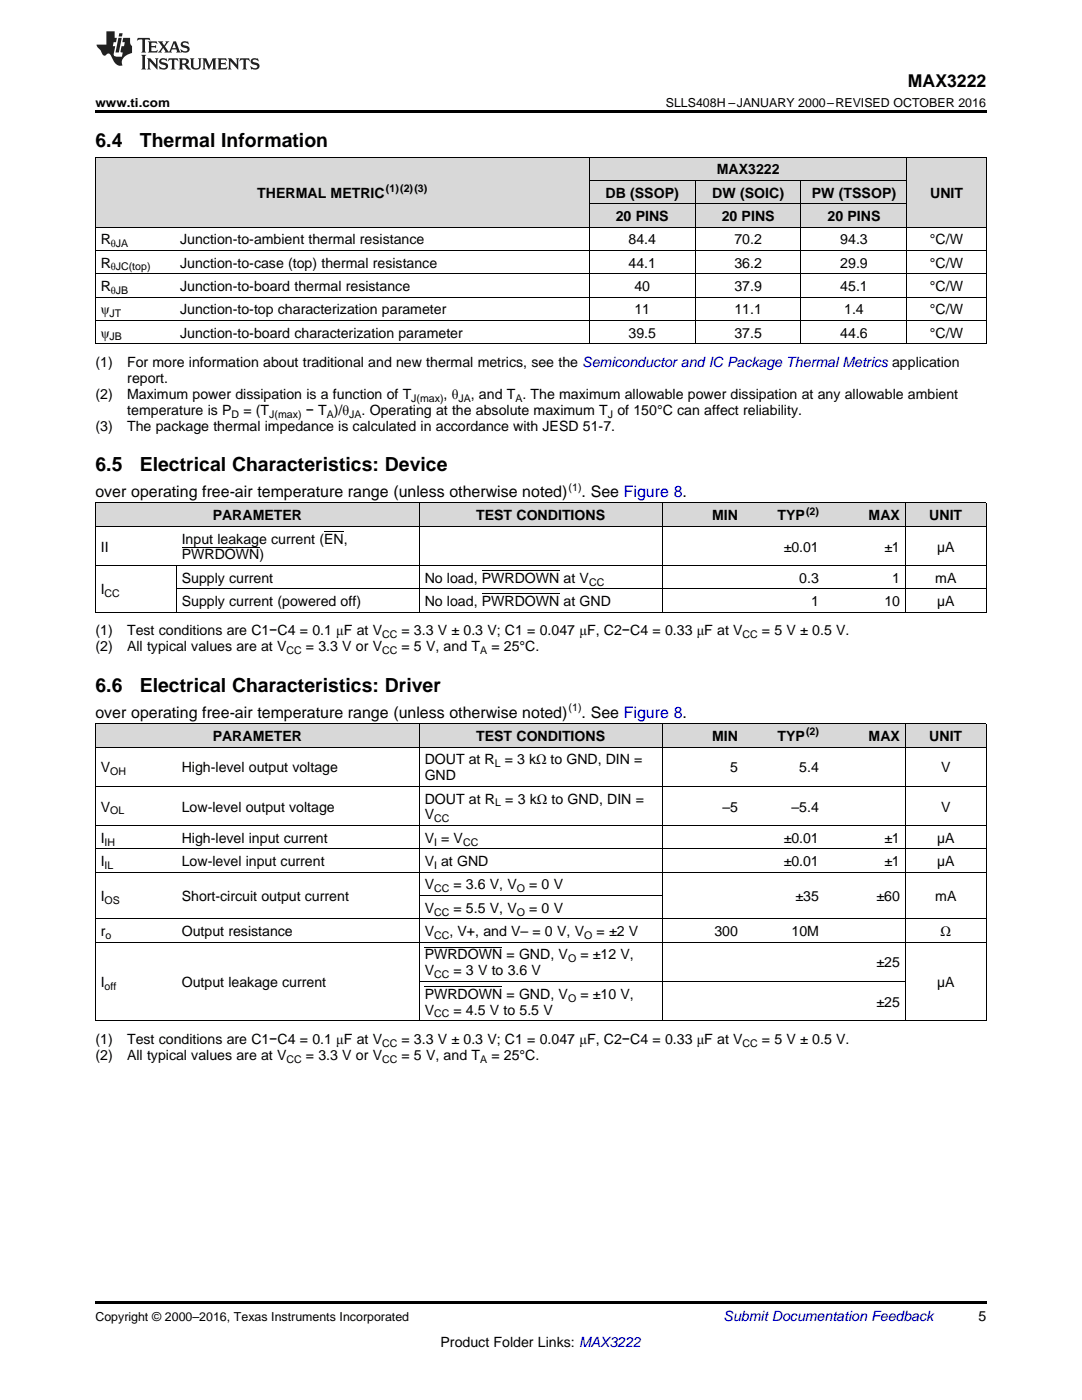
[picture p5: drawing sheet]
<svg xmlns="http://www.w3.org/2000/svg" width="216mm" height="279mm" viewBox="0 0 216 279" stroke-linecap="round" stroke-linejoin="round" font-family="sans-serif">
<defs><g id="words">
<g font-size="3.9">
<text x="19" y="29.3">6.4</text>
<text x="27.9" y="29.3">Thermal Information</text>
<text x="19" y="94">6.5</text>
<text x="27.9" y="94">Electrical Characteristics: Device</text>
<text x="19" y="138.1">6.6</text>
<text x="27.9" y="138.1">Electrical Characteristics: Driver</text>
</g>
<text font-size="3.5" x="181.2" y="17.3">MAX3222</text>
<g font-size="3.2">
<text x="19" y="99.2">over operating free-air temperature range (unless otherwise noted)</text>
<text x="116.1" y="99.2">. See Figure 8.</text>
<text x="19" y="143.2">over operating free-air temperature range (unless otherwise noted)</text>
<text x="116.1" y="143.2">. See Figure 8.</text>
</g>
<g font-size="2.8">
<text x="143" y="34.8">MAX3222</text>
<text x="51.3" y="39.4">THERMAL METRIC</text>
<text x="120.8" y="39.4">DB (SSOP)</text>
<text x="142.1" y="39.4">DW (SOIC)</text>
<text x="162" y="39.4">PW (TSSOP)</text>
<text x="185.6" y="39.4">UNIT</text>
<text x="122.9" y="44.1">20 PINS</text>
<text x="144" y="44.1">20 PINS</text>
<text x="165.1" y="44.1">20 PINS</text>
<text x="20.1" y="48.8">R</text>
<text x="20.1" y="53.4">R</text>
<text x="35.9" y="48.8">Junction-to-ambient thermal resistance</text>
<text x="35.9" y="53.4">Junction-to-case (top) thermal resistance</text>
<text x="125.4" y="48.8">84.4</text>
<text x="125.4" y="53.4">44.1</text>
<text x="146.5" y="48.8">70.2</text>
<text x="146.5" y="53.4">36.2</text>
<text x="167.7" y="48.8">94.3</text>
<text x="167.7" y="53.4">29.9</text>
<text x="185.6" y="48.8">°C/W</text>
<text x="185.6" y="53.4">°C/W</text>
<text x="20.1" y="58.1">R</text>
<text x="35.9" y="58.1">Junction-to-board thermal resistance</text>
<text x="126.6" y="58.1">40</text>
<text x="146.5" y="58.1">37.9</text>
<text x="167.7" y="58.1">45.1</text>
<text x="185.6" y="58.1">°C/W</text>
<text x="20.1" y="62.7">ψ</text>
<text x="35.9" y="62.7">Junction-to-top characterization parameter</text>
<text x="126.6" y="62.7">11</text>
<text x="146.5" y="62.7">11.1</text>
<text x="168.5" y="62.7">1.4</text>
<text x="185.6" y="62.7">°C/W</text>
<text x="20.1" y="67.4">ψ</text>
<text x="35.9" y="67.4">Junction-to-board characterization parameter</text>
<text x="125.4" y="67.4">39.5</text>
<text x="146.5" y="67.4">37.5</text>
<text x="167.7" y="67.4">44.6</text>
<text x="185.6" y="67.4">°C/W</text>
<text x="19" y="73.2">(1)</text>
<text x="25.4" y="73.2">For more information about traditional and new thermal metrics, see the Semiconductor and IC Package Thermal Metrics application</text>
<text x="25.4" y="76.4">report.</text>
<text x="19" y="79.6">(2)</text>
<text x="25.4" y="79.6">Maximum power dissipation is a function of T</text>
<text x="25.4" y="82.8">temperature is P</text>
<text x="48.6" y="82.8">= (T</text>
<text x="61" y="82.8">− T )/θ</text>
<text x="72.1" y="82.8">. Operating at the absolute maximum T of 150°C can affect reliability.</text>
<text x="88.5" y="79.6">, θ</text>
<text x="93.9" y="79.6">, and T . The maximum allowable power dissipation at any allowable ambient</text>
<text x="19" y="85.9">(3)</text>
<text x="25.4" y="85.9">The package thermal impedance is calculated in accordance with JESD 51-7.</text>
<text x="42.4" y="103.8">PARAMETER</text>
<text x="95" y="103.8">TEST CONDITIONS</text>
<text x="142.1" y="103.8">MIN</text>
<text x="155.1" y="103.8">TYP</text>
<text x="173.3" y="103.8">MAX</text>
<text x="185.4" y="103.8">UNIT</text>
<text x="20.1" y="110.1">II</text>
<text x="36.3" y="108.5">Input leakage current (EN,</text>
<text x="36.3" y="111.7">PWRDOWN)</text>
<text x="156.4" y="110.1">±0.01</text>
<text x="176.5" y="110.1">±1</text>
<text x="187" y="110.1">µA</text>
<text x="20.1" y="118.6">I</text>
<text x="36.3" y="116.3">Supply current</text>
<text x="84.7" y="116.3">No load, PWRDOWN at V</text>
<text x="159.5" y="116.3">0.3</text>
<text x="178" y="116.3">1</text>
<text x="186.6" y="116.3">mA</text>
<text x="36.3" y="121">Supply current (powered off)</text>
<text x="84.7" y="121">No load, PWRDOWN at GND</text>
<text x="161.9" y="121">1</text>
<text x="176.5" y="121">10</text>
<text x="187" y="121">µA</text>
<text x="19" y="126.8">(1)</text>
<text x="19" y="130">(2)</text>
<text x="25.4" y="126.8">Test conditions are C1−C4 = 0.1 μF at V</text>
<text x="25.4" y="130">All typical values are at V</text>
<text x="61" y="130">= 3.3 V or V</text>
<text x="80.1" y="126.8">= 3.3 V ± 0.3 V; C1 = 0.047 μF, C2−C4 = 0.33 μF at V</text>
<text x="80.1" y="130">= 5 V, and T</text>
<text x="98.1" y="130">= 25°C.</text>
<text x="152" y="126.8">= 5 V ± 0.5 V.</text>
<text x="42.4" y="147.9">PARAMETER</text>
<text x="95" y="147.9">TEST CONDITIONS</text>
<text x="142.1" y="147.9">MIN</text>
<text x="155.1" y="147.9">TYP</text>
<text x="173.3" y="147.9">MAX</text>
<text x="185.4" y="147.9">UNIT</text>
<text x="20.1" y="154.1">V</text>
<text x="36.3" y="154.1">High-level output voltage</text>
<text x="84.7" y="152.5">DOUT at R</text>
<text x="84.7" y="155.7">GND</text>
<text x="100.7" y="152.5">= 3 kΩ to GND, DIN =</text>
<text x="145.7" y="154.1">5</text>
<text x="159.5" y="154.1">5.4</text>
<text x="187.8" y="154.1">V</text>
<text x="20.1" y="162">V</text>
<text x="36.3" y="162">Low-level output voltage</text>
<text x="84.7" y="160.4">DOUT at R</text>
<text x="100.8" y="160.4">= 3 kΩ to GND, DIN =</text>
<text x="144.1" y="162">–5</text>
<text x="157.9" y="162">–5.4</text>
<text x="187.8" y="162">V</text>
<text x="84.7" y="163.5">V</text>
<text x="20.1" y="168.2">I</text>
<text x="20.1" y="172.9">I</text>
<text x="36.3" y="168.2">High-level input current</text>
<text x="36.3" y="172.9">Low-level input current</text>
<text x="84.7" y="168.2">V = V</text>
<text x="84.7" y="172.9">V at GND</text>
<text x="156.4" y="168.2">±0.01</text>
<text x="156.4" y="172.9">±0.01</text>
<text x="176.5" y="168.2">±1</text>
<text x="176.5" y="172.9">±1</text>
<text x="187" y="168.2">µA</text>
<text x="187" y="172.9">µA</text>
<text x="20.1" y="179.8">I</text>
<text x="36.3" y="179.8">Short-circuit output current</text>
<text x="84.7" y="177.5">V</text>
<text x="90.5" y="177.5">= 3.6 V, V</text>
<text x="105.6" y="177.5">= 0 V</text>
<text x="158.7" y="179.8">±35</text>
<text x="174.9" y="179.8">±60</text>
<text x="186.6" y="179.8">mA</text>
<text x="84.7" y="182.2">V</text>
<text x="90.5" y="182.2">= 5.5 V, V</text>
<text x="105.6" y="182.2">= 0 V</text>
<text x="20.1" y="186.8">r</text>
<text x="36.3" y="186.8">Output resistance</text>
<text x="84.7" y="186.8">V</text>
<text x="84.7" y="191.5">PWRDOWN = GND, V</text>
<text x="89.7" y="186.8">, V+, and V– = 0 V, V</text>
<text x="115.8" y="191.5">= ±12 V,</text>
<text x="119" y="186.8">= ±2 V</text>
<text x="142.6" y="186.8">300</text>
<text x="157.9" y="186.8">10M</text>
<text x="187.7" y="186.8">Ω</text>
<text x="20.1" y="197">I</text>
<text x="36.3" y="197">Output leakage current</text>
<text x="84.7" y="194.7">V</text>
<text x="90.5" y="194.7">= 3 V to 3.6 V</text>
<text x="174.9" y="193.1">±25</text>
<text x="187" y="197">µA</text>
<text x="84.7" y="199.3">PWRDOWN = GND, V</text>
<text x="84.7" y="202.5">V</text>
<text x="90.5" y="202.5">= 4.5 V to 5.5 V</text>
<text x="115.8" y="199.3">= ±10 V,</text>
<text x="174.9" y="200.9">±25</text>
<text x="19" y="208.4">(1)</text>
<text x="25.4" y="208.4">Test conditions are C1−C4 = 0.1 μF at V</text>
<text x="80.1" y="208.4">= 3.3 V ± 0.3 V; C1 = 0.047 μF, C2−C4 = 0.33 μF at V</text>
<text x="152" y="208.4">= 5 V ± 0.5 V.</text>
<text x="19" y="211.5">(2)</text>
<text x="25.4" y="211.5">All typical values are at V</text>
<text x="61" y="211.5">= 3.3 V or V</text>
<text x="80.1" y="211.5">= 5 V, and T</text>
<text x="98.1" y="211.5">= 25°C.</text>
<text x="195.3" y="263.6">5</text>
<text x="87.9" y="268.9">Product Folder Links: MAX3222</text>
</g>
<text font-size="2.8" fill="#0000c8" x="144.4" y="263.6">Submit Documentation Feedback</text>
<g font-size="2.5">
<text x="19" y="21.4">www.ti.com</text>
<text x="132.9" y="21.4">SLLS408H –JANUARY 2000–REVISED OCTOBER 2016</text>
<text x="19" y="263.6">Copyright © 2000–2016, Texas Instruments Incorporated</text>
</g>
<g font-size="2.1">
<text x="77" y="38.3">(1)(2)(3)</text>
<text x="22.1" y="49.3">θJA</text>
<text x="22.1" y="54">θJC(top)</text>
<text x="22.1" y="58.6">θJB</text>
<text x="21.9" y="63.3">JT</text>
<text x="21.9" y="67.9">JB</text>
<text x="46.2" y="83.3">D</text>
<text x="53.7" y="83.3">J(max)</text>
<text x="65.2" y="83.3">A</text>
<text x="69.7" y="83.3">JA</text>
<text x="82.1" y="80.2">J(max)</text>
<text x="91.5" y="80.2">JA</text>
<text x="102.8" y="80.2">A</text>
<text x="121.3" y="83.3">J</text>
<text x="113.5" y="97.9">(1)</text>
<text x="160.8" y="102.7">(2)</text>
<text x="20.9" y="119.2">CC</text>
<text x="117.5" y="116.9">CC</text>
<text x="57.1" y="130.6">CC</text>
<text x="76.2" y="127.4">CC</text>
<text x="76.2" y="130.6">CC</text>
<text x="95.8" y="130.6">A</text>
<text x="148.2" y="127.4">CC</text>
<text x="113.5" y="142">(1)</text>
<text x="160.8" y="146.8">(2)</text>
<text x="22" y="154.7">OH</text>
<text x="98.7" y="153.1">L</text>
<text x="98.8" y="160.9">L</text>
<text x="22" y="162.5">OL</text>
<text x="86.6" y="164.1">CC</text>
<text x="20.9" y="168.8">IH</text>
<text x="20.9" y="173.4">IL</text>
<text x="86.6" y="168.8">I</text>
<text x="86.6" y="173.4">I</text>
<text x="92.4" y="168.8">CC</text>
<text x="86.6" y="178.1">CC</text>
<text x="103.1" y="178.1">O</text>
<text x="20.9" y="180.4">OS</text>
<text x="86.6" y="182.7">CC</text>
<text x="103.1" y="182.7">O</text>
<text x="21" y="187.4">o</text>
<text x="86.6" y="187.4">CC</text>
<text x="116.6" y="187.4">O</text>
<text x="20.9" y="197.6">off</text>
<text x="86.6" y="195.2">CC</text>
<text x="113.3" y="192.1">O</text>
<text x="86.6" y="203.1">CC</text>
<text x="113.3" y="199.9">O</text>
<text x="76.2" y="208.9">CC</text>
<text x="148.2" y="208.9">CC</text>
<text x="57.1" y="212.1">CC</text>
<text x="76.2" y="212.1">CC</text>
<text x="95.8" y="212.1">A</text>
</g>
</g></defs>
<g fill="#d8d8d8">
<path d="M19 144.5h16.2v4.7h-16.2z"/>
<path d="M35.2 144.5h48.5v4.7h-48.5z"/>
<path d="M83.7 144.5h48.5v4.7h-48.5z"/>
<path d="M132.2 144.5h16.1v4.7h-16.1z"/>
<path d="M148.3 144.5h16.2v4.7h-16.2z"/>
<path d="M164.5 144.5h16.2v4.7h-16.2z"/>
<path d="M180.7 144.5h16.1v4.7h-16.1z"/>
<path d="M19 100.4h16.2v4.7h-16.2z"/>
<path d="M35.2 100.4h48.5v4.7h-48.5z"/>
<path d="M83.7 100.4h48.5v4.7h-48.5z"/>
<path d="M132.2 100.4h16.1v4.7h-16.1z"/>
<path d="M148.3 100.4h16.2v4.7h-16.2z"/>
<path d="M164.5 100.4h16.2v4.7h-16.2z"/>
<path d="M180.7 100.4h16.1v4.7h-16.1z"/>
<path d="M19 31.4h15.9v14h-15.9z"/>
<path d="M34.9 31.4h82.7v14h-82.7z"/>
<path d="M181 31.4h15.8v14h-15.8z"/>
<path d="M117.6 40.7h21.1v4.7h-21.1z"/>
<path d="M138.7 40.7h21.2v4.7h-21.2z"/>
<path d="M159.9 40.7h21.1v4.7h-21.1z"/>
<path d="M117.6 36.1h21.1v4.6h-21.1z"/>
<path d="M138.7 36.1h21.2v4.6h-21.2z"/>
<path d="M159.9 36.1h21.1v4.6h-21.1z"/>
<path d="M117.6 31.4h21.1v4.7h-21.1z"/>
<path d="M138.7 31.4h21.2v4.7h-21.2z"/>
<path d="M159.9 31.4h21.1v4.7h-21.1z"/>
</g>
<g fill="#000">
<path d="M19 22h177.8v.5h-177.8zM19 68.6l.2 .1zM117.5 68.6l.1 .1zM138.6 68.6l.1 .1zM159.8 68.6l.1 .1zM180.9 68.6l.1 .1zM196.7 68.6l.1 .1zM19 122.2h.2zM83.6 122.2h.1zM132.1 122.2h.1zM180.6 122.2h.1zM196.7 122.2h.1z"/>
<path d="M19 203.7l.2 .1zM83.6 203.7l.1 .1zM132.1 203.7l.1 .1zM180.6 203.7l.1 .1zM196.7 203.7l.1 .1zM19 259.7h177.8v.5h-177.8z"/>
</g>
<g fill="none" stroke="#000" stroke-width=".2">
<path d="M19 31.3h177.8M19.1 31.4v37.3M117.6 31.4v37.3M117.6 36h63.4M138.7 36v32.7M159.8 36v32.7M180.9 31.4v37.3M196.8 31.4v37.3M19 59.3h177.8M19 54.6h177.8M19 50h177.8M19 45.3h177.8"/>
<path d="M117.6 40.7h63.4M19 68.6h177.8M19 63.9h177.8M19 112.9h177.8M19 105h177.8M19 100.4h177.8M19.1 100.4v21.8M35.2 112.9v9.3M35.2 117.5h161.6M83.6 100.4v21.8M132.1 100.4v21.8M180.6 100.4v21.8"/>
<path d="M196.8 100.4v21.8M19 122.2h177.8M19 156.9h177.8M19 149.1h177.8M19 144.4h177.8M19.1 144.5v59.3M83.6 144.5v59.3M132.1 144.5v59.3M180.6 144.5v59.3M196.8 144.5v59.3M19 174.1h177.8M19 169.4h177.8"/>
<path d="M19 164.8h177.8M83.7 178.7h48.5M19 188h177.8M19 183.4h177.8M83.7 195.9h97M19 203.7h177.8"/>
</g>
<g fill="#231f20">
<path d="M27.5 7.6l-.1 .5 .4-.2h.6v.1v2.1l-.2 .4h1l-.3-.4v-2.1l.1-.1h.5l.5 .2-.2-.5zM29.5 8.3l.2 .3v1.5l-.2 .4h1.8l.2-.6a1.04 1.04 0 0 1-1.3 .2v-.7h.6l.3 .2v-.6l-.3 .2h-.6v-.6l.8-.1 .4 .3-.2-.5zM31.5 8.3l.9 1.1-.9 1.1h.8l-.2-.2 .5-.7 .4 .7-.2 .2h1.5l-.1-.2 .1-.4h.9l.1 .4-.2 .2h1l-.3-.3-.7-1.9h-.5l-.9 2-.8-1 .9-1h-.8l.1 .3-.3 .5-.4-.6 .2-.2zM34.7 8.6l.4 1h-.7zM36.3 8.4a.63 .63 0 0 0-.2 .7 .63 .63 0 0 0 .6 .4l.6 .2 .1 .2a.75 .75 0 0 1-.7 .4 .75 .75 0 0 1-.6-.5l.1 .7 .1-.1a1.11 1.11 0 0 0 1.5-.6 1.13 1.13 0 0 0-1.2-.8l-.1-.4a1.04 1.04 0 0 1 1.2 .2l-.2-.5-.1 .1-.5-.2zM28.2 10.9l.2 .4v2.2l-.2 .4h1l-.3-.4v-2.2l.3-.4zM29.3 11.6l.3 .4v1.5l-.3 .4h.8l-.2-.4v-1.3l1.5 1.7v-1.9l.2-.4h-.7l.2 .4v.9l-1.1-1.3zM32 11.8a.62 .62 0 0 0-.2 .7 .62 .62 0 0 0 .6 .4l.6 .1 .1 .3a.76 .76 0 0 1-.7 .3 .76 .76 0 0 1-.6-.4l.1 .7 .1-.1a1.11 1.11 0 0 0 1.5-.6 1.13 1.13 0 0 0-1.2-.8l-.1-.4a1.04 1.04 0 0 1 1.2 .2l-.2-.6-.1 .1-.5-.1zM33.7 11.6l-.2 .6a.61 .61 0 0 1 .8-.3v1.6l-.2 .4h.9l-.2-.4v-1.6a.63 .63 0 0 1 .8 .3l-.2-.6zM35.6 11.6l.3 .4v1.5l-.3 .4h1l-.2-.2v-.8l.5 .2a.76 .76 0 0 0 1.2 .7l-1-1a.58 .58 0 0 0 .6-.5 .58 .58 0 0 0-.5-.6zM36.4 11.9h.1a.45 .45 0 0 1 .5 .1 .45 .45 0 0 1 .1 .5l-.7 .2zM37.9 11.6l.2 .2a2.17 2.17 0 0 0 .3 1.9 .99 .99 0 0 0 1.6-.6v-1.1l.2-.4h-.7l.2 .2a1.92 1.92 0 0 1-.2 1.8 .6 .6 0 0 1-.9-.5v-1.1l.2-.4zM40.4 11.6l.2 .4v1.5l-.2 .4h.7l-.2-.4v-1.4l.8 1.8 .8-1.8v1.4l-.2 .4h.9l-.2-.4v-1.5l.2-.4h-.8l-.6 1.5-.6-1.5zM43.4 11.6l.2 .4v1.5l-.2 .4h1.8l.2-.6a1.04 1.04 0 0 1-1.3 .1v-.6h.5l.4 .2v-.6l-.4 .2h-.5v-.7h.8l.3 .3-.1-.6zM45.5 11.6l.2 .4v1.5l-.2 .4h.7l-.2-.4v-1.3l1.5 1.7v-1.9l.2-.4h-.7l.2 .4v.9l-1.1-1.3zM47.9 11.6l-.1 .6a.61 .61 0 0 1 .8-.3v1.6l-.3 .4h1l-.3-.4 .1-1.6a.63 .63 0 0 1 .7 .3l-.1-.6zM50.2 11.8a.62 .62 0 0 0-.2 .7 .62 .62 0 0 0 .6 .4l.6 .1 .2 .3a.76 .76 0 0 1-.8 .3 .76 .76 0 0 1-.6-.4l.1 .7 .2-.1a1.11 1.11 0 0 0 1.5-.6 1.13 1.13 0 0 0-1.3-.8l-.1-.4a1.04 1.04 0 0 1 1.2 .2l-.1-.6-.2 .1-.5-.1z"/>
<path d="M21.2 6.3v2.6h-1.9l.1 .4 .7 .9a.91 .91 0 0 0 1 .8 .56 .56 0 0 1 .5-.3 .56 .56 0 0 1 .5 .3l.4 .8a1.53 1.53 0 0 0 1.9 1.2 1.54 1.54 0 0 1 1-2.1l.9-.3v-1.4a1.52 1.52 0 0 1-.3-1.6h-1.4l-.2 .8h.5l-.2 .8h-.4l-.2 1v.2l.4 .1-.2 .8a1.93 1.93 0 0 1-1.6-.3l.3-1.8h-.5l.2-.8h.4l.2-.8h-.4v-1.3zM23.6 7.6l-.6 2.9h.7l.6-2.9zM23.8 6.6l-.1 .7h.6l.2-.7z"/>
</g>
<path d="M36.3 109.2h15.5M64.7 106h3.9M96.1 118.5h15.5M96.1 113.8h15.5M84.7 196.8h15.5M84.7 189h15.5" fill="none" stroke="#000" stroke-width=".2"/>
<use href="#words"/>
</svg>
